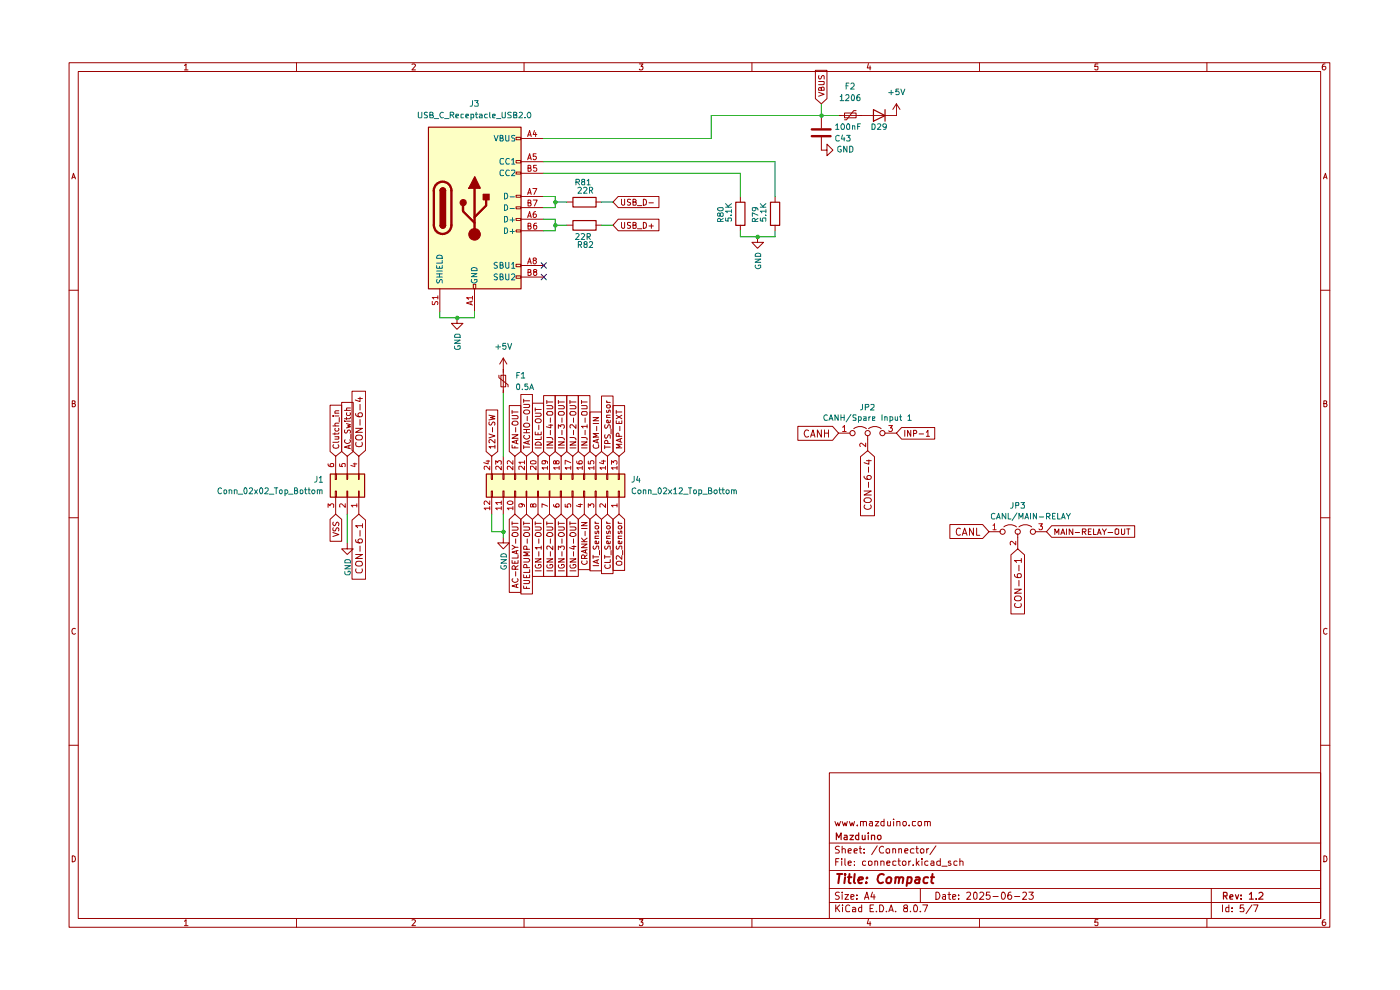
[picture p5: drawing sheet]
<svg xmlns="http://www.w3.org/2000/svg" width="297mm" height="210mm" viewBox="0 0 297 210" stroke-linecap="round" stroke-linejoin="round" font-family="sans-serif">
<g fill="none" stroke="#9b0000" stroke-width=".21">
<path d="M14.7 13.3h267.4v183.4h-267.4zM16.6 15.2h263.6v179.6h-263.6zM39.1 13.9l.4-.3v1.2M39.1 14.8h.8M62.9 13.3v1.9M87.4 13.6h.5l.2 .2-.7 1h.7M111.2 13.3v1.9M135.6 13.6h.8l-.4 .5h.3l.1 .1-.1 .5-.5 .1-.2-.1M159.5 13.3v1.9M184.2 13.5l-.2 .9h.7M184.6 14v.8M207.8 13.3v1.9"/>
<path d="M232.9 13.6h-.6l-.1 .6 .6-.1 .1 .6-.1 .1h-.4l-.2-.1M256 13.3v1.9M281.1 13.6h-.4l-.2 1 .3 .2h.2l.3-.2v-.4l-.2-.1h-.5l-.1 .1M15.2 37.9l.4-1.1 .4 1.1M15.3 37.6h.6M280.8 37.9l.4-1.1 .3 1.1M280.8 37.6h.6M14.7 61.6h1.9M280.2 61.6h1.9M15.3 85.6h.5l.1-.2v-.3l-.6-.1v1.3l.6-.1 .1-.3-.2-.3M280.8 85.6h.5l.1-.2v-.3l-.6-.1v1.3l.6-.1 .1-.3-.2-.3M14.7 109.8h1.9"/>
<path d="M280.2 109.8h1.9M16 133.4l-.2-.1a.65 .65 0 0 0-.6 .6 .65 .65 0 0 0 .6 .6l.2-.1M281.5 133.4l-.2-.1a.65 .65 0 0 0-.6 .6 .65 .65 0 0 0 .6 .6l.2-.1M14.7 158.1h1.9M280.2 158.1h1.9M175.9 163.9h104.3v30.9h-104.3zM175.9 178.8h104.3M177.1 174.3l.4 .9 .2-.7 .3 .7 .3-.9M178.1 179.6l-.5-.1-.3 .2v.4l.5 .2 .3 .4-.2 .2h-.7M178.7 174.3l.3 .9 .2-.7 .3 .7 .3-.9M178.7 179.5v1.4M180.2 174.3l.3 .9 .3-.7 .2 .7 .3-.9"/>
<path d="M181.9 175v.2M182.5 179.5v1.3v.1h.3M182.5 174.3h.6v.9M182.5 174.3v.9M183.1 174.4l.1-.1h.5l.1 .9M184.5 174.3h.5l.1 .9M185.1 174.6h-.5l-.2 .2 .2 .4 .5-.1M185.7 174.3h.7l-.7 .9h.7M186.1 179.4l-1.2 1.9M187.5 179.7l-.1-.1a.73 .73 0 0 0-.9 .4 .73 .73 0 0 0 .4 .9h.6M187.5 174.3h-.5l-.1 .6a.45 .45 0 0 0 .6 .2M187.5 173.7v1.5"/>
<path d="M188.3 174.3v.8l.4 .1 .2-.2M188.9 174.3v.9M189.6 173.7v.1M189.6 174.3v.9M190.3 174.3h.5l.1 .9M190.3 174.3v.9M191.6 174.3h.6l.1 .6-.3 .3h-.2l-.3-.3zM192.9 175v.2M194.2 174.3h-.6v.7l.2 .2 .4-.1M194.5 179.5v1.3l.1 .1h.2M194.8 174.3h.6v.8l-.4 .1-.3-.3zM196.2 174.3h.5l.1 .9"/>
<path d="M196.2 174.3v.9M196.8 174.4l.1-.1h.4l.1 .9M198.5 179.4l-1.2 1.9M15.3 181.5a.64 .64 0 0 1 .7 .7 .64 .64 0 0 1-.7 .6zM39.1 195.4l.4-.3v1.3M39.1 196.4h.8M62.9 194.8v1.9M87.4 195.2l.5-.1 .2 .2-.7 1.1h.7M111.2 194.8v1.9M135.6 195.1h.8l-.4 .5h.3l.1 .2-.1 .5-.5 .1-.2-.2M159.5 194.8v1.9M175.9 191.4h104.3"/>
<path d="M175.9 188.5h104.3M175.9 184.7h104.3M177.3 192v1.4M177.3 182.8h.5M177.6 192.6l.5 .8M178 182.1h-.7v1.5M178.1 189.3l-.5-.1-.3 .2v.4l.5 .2 .3 .4-.3 .4-.6-.1M178.1 192l-.8 .8M178.6 182.1v.2M178.6 182.6v1M178.7 189.2v.2M178.7 180.2l.2-.2 .4 .2v.7"/>
<path d="M178.7 189.8v1M178.7 192v.1M178.7 192.5v.9M179.2 189.8h.8l-.8 1h.8M179.2 182.1v1.3l.2 .2M179.9 183.1l.7-.1-.2-.4-.5 .2v.6l.3 .2 .3-.1M179.9 180.5l.7-.1-.2-.4-.5 .2v.6l.1 .1h.5M180.3 192.1l-.5-.1-.4 .3 .1 .9 .2 .2 .6-.1M180.5 190.3l.7-.2-.1-.3h-.6v.9h.6M180.9 192.5h.4l.2 .2v.7h-.6v-.4l.6-.2M181.2 180.5l.7-.1-.1-.3-.4-.1-.2 .2 .1 .7h.5M181.3 183.5v.1"/>
<path d="M181.3 182.7v.1M181.8 190.6v.2M181.8 189.8v.2M182.3 180h.5M182.8 192v1.4h-.5l-.2-.7 .3-.2h.4M183.3 180.9h.1M183.3 180.1v.1M183.4 190.8l.5-1.6 .4 1.6M183.5 190.3h.7M183.6 182.7l-.4-.1-.2 .3 .1 .6h.5M184.2 195l-.2 .9h.7M184.2 182.7h.7v.8h-.7z"/>
<path d="M184.6 195.5v.9M184.6 192.7h.5M185.1 189.2l-.4 1.1h1M185.3 192h-.7v1.4h.7M185.4 189.8v1M185.6 182.7l.4-.1 .2 .2v.8M185.6 182.6v1M185.9 193.3v.1M186.6 192a.81 .81 0 0 1 .9 .4 .81 .81 0 0 1-.3 1h-.6zM186.9 182.7l.4-.1 .2 .2v.8M186.9 182.6v1M188 180.3a.45 .45 0 0 1 .7-.1l-.1 .7h-.5z"/>
<path d="M188 193.3v.1M188.1 183.1l.7-.1-.2-.4h-.3l-.2 .2v.6l.2 .2 .4-.1M188.6 193.4l.5-1.4 .4 1.4M188.7 193.1h.7M189.4 180.2l.2-.2 .4 .2v.7M189.4 180v.9M190 193.3v.1M190.1 182.7h-.7v.8h.7M190.5 182.6h.5M190.7 182.1v1.3l.3 .2M190.7 180.2l.2-.2 .4 .1v.8M190.7 180v.9"/>
<path d="M191.5 182.7h.6v.8h-.6zM191.9 180.5l.7-.1-.1-.4h-.4l-.2 .2v.6l.1 .1h.5M192 192.6l-.2-.1v-.4l.2-.1h.5v.5l-.7 .2-.1 .2 .2 .5h.6v-.5l-.2-.3M192.8 182.6v1M193.1 193.3v.1M193.2 182.6l-.4 .3M193.7 183.5v.1M193.9 180.1a.52 .52 0 0 0-.8 .2l.2 .6h.6M194 192h.1a.87 .87 0 0 1 .3 1.4l-.5-.1-.1-.8zM194.3 180h.5M194.4 182.1v1.5M194.6 183.1l.4 .5"/>
<path d="M195 182.6l-.6 .5M195.2 193.3v.1M195.2 180.3l.3-.3h.3l.2 .3-.1 .6h-.5zM195.2 188.5v2.9M195.6 182.1v.2M195.6 182.6v1M195.8 192h1l-.6 1.4M196.6 180v.9M196.9 182.7l-.4-.1-.3 .3 .1 .6h.6M197 180l-.4 .3M197.5 182.7l.5-.1 .1 .2v.8M198.1 183l-.6 .1-.1 .1 .2 .4 .5-.1"/>
<path d="M198.5 189.2a.77 .77 0 0 1 .9 .8 .77 .77 0 0 1-.9 .8zM199.5 182.7l-.4-.1-.4 .3 .1 .6h.7M199.5 182.1v1.5M199.8 183.7h1.1M200 189.8h.6v1M200.6 190.1l-.7 .2 .3 .5 .4-.1M201.1 189.8h.6M201.3 189.2v1.5l.4 .1M201.7 182.7l-.4-.1-.1 .3 .1 .2h.3l.2 .3-.2 .2-.4-.1M202.1 190.3l.7-.2-.1-.3h-.6v.9h.6M203 182.7l-.4-.1-.2 .3v.6h.6M203.4 190.6v.2"/>
<path d="M203.4 189.8v.2M203.6 182.7l.5-.1 .2 .2v.8M203.6 182.1v1.5M205.1 189.4l.6-.2 .2 .4-.1 .3-.7 .9h.8M206.6 189.4l.3-.2 .4 .4v.8l-.4 .4a.99 .99 0 0 1-.3-1.4zM207.8 194.8v1.9M207.9 189.4l.1-.2h.4l.3 .5-.9 1.1h.9M210 189.2h-.7l-.1 .8 .6-.2 .3 .3-.1 .5-.2 .2-.6-.2M210.7 190.2h1.1M212.5 189.4l.3-.2a.82 .82 0 0 1 .5 .8 .82 .82 0 0 1-.5 .8l-.3-.2-.1-.4zM214.5 189.2l-.5 .1a1.12 1.12 0 0 0 0 1.5h.4l.2-.2v-.5l-.2-.3h-.4l-.2 .3M215.2 190.2h1.1"/>
<path d="M217 189.4l.2-.2h.3l.3 .5-.9 1.1h.9M218.3 189.2h.9l-.5 .6 .5 .3-.1 .5-.2 .2h-.5l-.1-.2M232.9 195.1h-.6l-.1 .6 .6-.1 .1 .6-.1 .2h-.4l-.2-.2M256 194.8v1.9M257 188.5v6.3M259.3 192v1.4M260.7 192v1.4h-.6v-.9h.6M261.4 193.3v.1M261.4 192.5v.2M263.8 192h-.7v.7l.2-.2 .5 .1v.8l-.7-.1M265.6 192l-1.3 1.8M265.9 192h1l-.6 1.4"/>
<path d="M280.8 181.5a.64 .64 0 0 1 .7 .7 .64 .64 0 0 1-.7 .6zM281.1 195.1l-.4 .1-.2 .9 .3 .3h.2l.3-.3v-.3l-.2-.2h-.5l-.1 .2"/>
</g>
<g fill="none" stroke="#9b0000" stroke-width=".25">
<path d="M177.4 178.1v-1.4l.5 1 .5-1v1.4M179.1 177.2h.5l.1 .9M179.7 177.5l-.6 .1-.1 .2 .2 .3 .5-.1M180.3 177.2h.8l-.8 .9h.8M182.2 177.2h-.5l-.2 .7a.45 .45 0 0 0 .7 .1M182.2 176.7v1.4M182.9 177.2v.8l.4 .1 .2-.2M183.5 177.2v.9M184.2 176.7v.1M184.2 177.2v.9M184.9 177.3l.6-.1 .1 .9M184.9 177.2v.9"/>
<path d="M186.2 177.3l.5-.1 .2 .2v.5l-.2 .2h-.3l-.3-.2zM259.6 190h.6l.1-.5-.2-.2h-.5v1.4M259.9 190l.4 .7M260.9 190.3l.7-.2-.2-.3-.4 .1-.1 .7 .1 .1h.5M262.1 189.8l.3 .9 .4-.9M263.3 190.6v.1M263.3 189.9v.1M265.1 189.7l.4-.4v1.4M265.1 190.7h.8M266.5 190.6v.1M267.1 189.5l.6-.2 .2 .4-.1 .3-.8 .7h.9"/>
</g>
<g fill="none" stroke="#9b0000" stroke-width=".42">
<path d="M177.6 185.4h1.1M178.1 185.4l-.3 1.9M179.3 185.4v.2M179.3 186.1l-.2 1.2M179.9 186.1h.7M180.2 185.4l-.2 1.6 .1 .3h.4M181.3 185.4l-.2 1.6 .3 .3M182.1 186.7l.9-.2v-.3a.6 .6 0 0 0-.8 .1v1h.6M183.8 187.2v.1M183.9 186.2h.1l-.1 .1v-.1v.1M187.5 185.6l-.1-.1a.98 .98 0 0 0-1.1 .3 .98 .98 0 0 0 0 1.2 .63 .63 0 0 0 1 .2M188.1 186.4l.4-.3 .5 .1v.7l-.1 .4h-.6l-.2-.1z"/>
<path d="M190 186.2l.3-.1 .4 .1-.1 1.1M190 186.1l-.1 1.2M190.8 186.3a.47 .47 0 0 1 .4-.2 .47 .47 0 0 1 .4 .2l-.1 1M192.6 186.2l.6-.1 .2 .3-.2 .9h-.8M192.6 186.1l-.3 1.8M194.3 186.2h.7l-.1 1.1M195.1 186.5l-.7 .1-.3 .2 .1 .5h.2h.6M196.9 186.2h-.8l-.2 .7 .3 .4h.5M197.5 186.1h.7M197.8 185.4l-.2 1.6 .1 .3h.3"/>
</g>
<g fill="#fdffc4">
<path d="M90.9 26.9h19.6v34.3h-19.6z"/>
<path d="M70 100.5h7.3v4.9h-7.3z"/>
<path d="M103.1 100.5h29.4v4.9h-29.4z"/>
</g>
<g fill="none" stroke="#9b0000" stroke-width=".21">
<path d="M173 14.9h2.4v6l-1.2 1.1-1.2-1.1zM173.7 19.6l1.1 .4-1.1 .4M173.7 17.3l1.1 .1v.5l-.1 .1h-1M173.7 16v.7l.3 .1 .2-.3v-.2l.5-.3 .1 .2v.6M174.2 18.8l.2-.3 .4 .1v.5h-1.1v-.5h.5v.5M109.5 36.5h1v.4h-1zM109.5 34h1v.6h-1zM109.5 29.1h1v.5h-1zM109.5 58.5h1v.5h-1zM109.5 56.1h1v.5h-1zM109.5 48.8h1v.4h-1zM109.5 46.3h1v.4h-1z"/>
<path d="M109.5 43.9h1v.4h-1zM109.5 41.4h1v.4h-1zM100.4 60.3h.5v.9h-.5z"/>
</g>
<path d="M90.9 27h19.6v34.3h-19.6zM93.3 47.8a.59 .59 0 0 0 .6 .6 .59 .59 0 0 0 .6-.6" fill="none" stroke="#9b0000" stroke-width=".25"/>
<path d="M92 47.8a1.86 1.86 0 0 0 1.9 1.8 1.86 1.86 0 0 0 1.9-1.8" fill="none" stroke="#9b0000" stroke-width=".51"/>
<path d="M93.3 47.8h1.2a.59 .59 0 0 1-.6 .6 .59 .59 0 0 1-.6-.6z" fill="#9b0000"/>
<path d="M93.3 40.4h1.2v7.4h-1.2z" fill="none" stroke="#9b0000" stroke-width=".25"/>
<path d="M93.3 40.4h1.2v7.4h-1.2z" fill="#9b0000"/>
<path d="M93.3 40.4a.59 .59 0 0 1 .6-.6 .59 .59 0 0 1 .6 .6" fill="none" stroke="#9b0000" stroke-width=".25"/>
<path d="M93.5 40a.59 .59 0 0 1 .7-.1 .59 .59 0 0 1 .3 .5h-1.2z" fill="#9b0000"/>
<path d="M92 40.4a1.86 1.86 0 0 1 1.9-1.9 1.86 1.86 0 0 1 1.9 1.9" fill="none" stroke="#9b0000" stroke-width=".51"/>
<circle cx="98.3" cy="43" r=".64" fill="none" stroke="#9b0000" stroke-width=".25"/>
<circle cx="98.3" cy="43" r=".64" fill="#9b0000"/>
<circle cx="100.7" cy="49.7" r="1.23" fill="none" stroke="#9b0000" stroke-width=".21"/>
<circle cx="100.7" cy="49.7" r="1.23" fill="#9b0000"/>
<path d="M100.7 39.9v9.8M92 40.4v7.4M95.8 40.4v7.4M98.2 43.6v1.2l2.5 2.5M103.1 42.3v1.3l-2.4 2.5" fill="none" stroke="#9b0000" stroke-width=".51"/>
<path d="M100.7 37.5l1.2 2.4h-2.5z" fill="none" stroke="#9b0000" stroke-width=".25"/>
<path d="M100.7 37.5l1.2 2.4h-2.5z" fill="#9b0000"/>
<path d="M102.5 41.2h1.3v1.2h-1.3z" fill="none" stroke="#9b0000" stroke-width=".25"/>
<path d="M102.5 41.2h1.3v1.2h-1.3z" fill="#9b0000"/>
<g fill="none" stroke="#9b0000" stroke-width=".21">
<path d="M110.5 29.4h4.8M110.5 34.3h4.8M110.5 36.8h4.8M174.2 29.1v2.7h1.2v-1.2l1.3 1.2-1.3 1.2v-1.2M174.2 24.5v2.7M177.9 24.5h12.3M179.2 24h2.4v1h-2.4zM181.6 23.5h-.5l-1.5 1.9h-.4M190.2 24.5h.1M190.2 22l-.8 1.2M190.2 22v2.5M190.2 22l.7 1.2"/>
<path d="M110.5 46.5h4.8M110.5 41.7h4.8M110.5 56.3h4.8M110.5 49h4.8M110.5 44h4.8M110.5 58.8h4.8M120.2 47.8h1.3M120.2 42.9h1.3M126.4 47.8h1.2M126.4 42.9h1.2M131.2 46.5h8.6v2.5h-8.6l-1.1-1.2zM131.2 41.7h8.6v2.3h-8.6l-1.1-1.1z"/>
<path d="M131.8 47.2v1l.3 .2 .4-.1v-1.1M131.8 42.3v1l.3 .2 .4-.1v-1.1M133.8 47.3h-.7v.4l.6 .1 .1 .2-.1 .4h-.6M133.8 42.3h-.5l-.2 .1v.4l.6 .1 .1 .3-.3 .3-.4-.1M134.3 47.8l.6-.1v-.4l-.6-.1v1.2h.5l.2-.1v-.5h-.3M134.3 42.9l.6-.1 .1-.3-.3-.2h-.4v1.2h.5l.2-.1v-.5h-.3M135.2 48.5h.9M135.2 43.6h.9M136.5 47.2a.64 .64 0 0 1 .7 .6 .64 .64 0 0 1-.7 .6zM136.5 42.3a.64 .64 0 0 1 .7 .6 .64 .64 0 0 1-.7 .6zM137.7 47.9h.9M137.7 43h.9"/>
<path d="M138.2 47.5v.9M157.1 41.7v1.2M157.1 47.8v1.2M160.7 50.2v1.2h1.3l-1.3 1.3-1.2-1.3h1.2M164.4 41.7v1.2M164.4 47.8v1.2M93.3 61.2v4.9M96.9 67.4v1.2h1.3l-1.3 1.3-1.1-1.3h1.1M100.7 61.2v4.9M105.8 79.6v.5l2 1.5v.5M106.3 79.6h1v2.5h-1zM106.8 78.4h.1"/>
<path d="M106.8 76l-.8 1.2M106.8 76v7.3M106.8 76l.7 1.2M70 85.9h2.5v9.9l-1.3 1-1.2-1zM70.6 88.2h.2M70.6 90.4h1.3M70.8 94.3l-.2 .3a.65 .65 0 0 0 .7 .5 .65 .65 0 0 0 .6-.5l-.2-.3M71 92.6h.9M71 91.8v.4M71 88.2h.9M71 87.6h.9M71.1 90.9l-.1 .3 .3 .3h.3l.3-.3-.1-.3"/>
<path d="M71.2 96.8v3.7M71.7 92.6l.2 .2-.1 .3h-.8M71.9 93.7l-.2 .1h-1.1M71.9 91.8l-.1 .2h-1.2M71.9 89.8h-.7l-.2 .1 .1 .5M71.9 87.1h-.7l-.2 .2 .1 .3M72 88.6v.9M72.5 85.4h2.4v10.4l-1.2 1-1.2-1zM73.1 89.3h.1M73.1 87.1h1.2M73.2 91.2v.6h.4l.1-.5 .4-.1 .2 .3v.4M73.2 93.3l-.1 .2a.64 .64 0 0 0 .6 .6 .64 .64 0 0 0 .6-.6l-.1-.2"/>
<path d="M73.5 89.8l.8 .3-.6 .3 .6 .1-.8 .3M73.5 89.3h.8M73.5 88.5v.5M73.6 87.6l-.1 .3 .2 .3 .6-.1v-.5M73.7 96.8v3.7M74 94.5v.6M74.3 94.4l-1.2 .4 1.2 .4M74.3 88.5l-.1 .3h-1.1M74.3 86.5h-.7v.6M74.4 92.1v1M74.7 83h2.9v12.5l-1.5 1.3-1.4-1.3zM75.4 90.9h1.5l-1.5 .8h1.5"/>
<path d="M75.4 87.7a.57 .57 0 0 0 .6 .7l.8-.1v-.7a.6 .6 0 0 0-.8 .2v.4l.3 .2M75.5 93.8a.67 .67 0 0 0 .2 .9 .67 .67 0 0 0 .8 0h.2l.2-.5-.1-.4M75.6 92.4a1.01 1.01 0 0 1 1.3 .2 .57 .57 0 0 1-.5 .7h-.4a.57 .57 0 0 1-.6-.7zM76 84.5h.9M76.1 96.8v3.7M76.4 84.3v.9l-1-.4M76.4 85.8v1.2M76.4 89v1.2M103.1 87h2.5v8.8l-1.3 1-1.2-1zM103.7 92l1.3 .5-1.3 .4M103.7 88.1l1.3 .2-.9 .3 .9 .2-1.3 .3M103.8 89.5v.6h.4l.3-.5 .2-.1 .3 .3-.1 .4"/>
<path d="M104.3 96.8v3.7M104.5 90.7v.9M105 94.8h-1.3l.4 .3M105 93.2v.8l-.9-.8-.4 .3 .2 .4M105 94.4v.7M106.8 96.8v3.7M108 86h2.5v9.8l-1.3 1-1.2-1zM108.6 94.4v.6h1.3M108.6 92.2h1.3l-1.3 .8h1.3M108.6 88.2h1l.3 .2-.2 .4h-1.1M108.6 87.1v.6M108.6 87.4h1.3"/>
<path d="M108.8 89.4a.79 .79 0 0 1 1.1 .3v.2a.86 .86 0 0 1-1.3 0zM109.2 94.7v.3M109.2 96.8v3.7M109.4 90.7v.9M109.6 93.5v.6M109.9 93.3l-1.3 .4 1.3 .5M110.5 83.7h2.5v12.1l-1.3 1-1.2-1zM111.1 85.8h1.1l.2 .1v.3l-.3 .3h-1M111.1 84.7v.7M111.1 94.5v.7M111.1 94.8h1.3M111.1 91.8h1.3"/>
<path d="M111.1 91.1h1.3M111.1 85h1.3M111.2 89.9l.7-.1a.46 .46 0 0 1 .5 .6 .86 .86 0 0 1-1.3 0zM111.2 87.1l.7-.1 .4 .1 .1 .4-.2 .2-.7 .1-.3-.2zM111.3 92.4l-.2 .2a.64 .64 0 0 0 .6 .5 .64 .64 0 0 0 .7-.5l-.2-.2M111.7 91.1v.7M111.7 96.8v3.7M111.8 88.3v1M112 93.6v.6M112.4 93.5l-1.3 .4 1.3 .3M113 85.5h2.3v10.3l-1.2 1-1.1-1zM113.5 91.6v.6h1.3v-.6"/>
<path d="M113.5 87.6h1.1l.2 .3-.2 .4h-1.1M113.5 95h1.3M113.5 86.5v.7M113.5 86.9h1.3M113.6 94a.66 .66 0 0 1 .8-.2 .66 .66 0 0 1 .4 .6h-1.3zM113.6 89l.8-.2 .3 .2 .1 .3-.2 .3-.6 .1-.4-.2zM114.1 91.8v.4M114.1 96.8v3.7M114.3 90.2v.9M114.8 92.6v.6h-1.3M115.3 83.9h2.5v11.9l-1.2 1-1.3-1zM116 93.7h1.3l-1.3 .7h1.3"/>
<path d="M116 92.8l1.1 .1 .2 .4M116 86h1l.3 .3-.2 .4h-1.1M116 95h1.3M116 85.3h1.3M116 84.9v.7M116.2 87.3h.9l.2 .5-.2 .3h-.9l-.2-.3zM116.4 90.2h.9M116.6 96.8v3.7M116.8 88.7v.9M116.8 91.3v.9M116.8 90v.8l-.9-.3M117.8 83.9h2.4v11.9l-1.2 1-1.2-1z"/>
<path d="M118.5 93.7h1.2l-1.2 .7h1.2M118.5 92.8h.8l.3 .2 .1 .3M118.5 90.9v-.8l.5 .4v-.4h.6l.1 .3v.3l-.1 .2M118.5 86h1l.2 .3-.1 .4h-1.1M118.5 95h1.2M118.5 85.3h1.2M118.5 84.9v.7M118.6 87.3h.9l.2 .3v.2l-.2 .3h-.9l-.1-.3zM119 96.8v3.7M119.2 88.7v.9M119.2 91.3v.9M120.2 83.9h2.5v11.9l-1.2 1-1.3-1z"/>
<path d="M120.9 93.7h1.3l-1.3 .7h1.3M120.9 92.8h.9l.3 .2 .1 .3M120.9 86h1l.3 .3-.2 .4h-1.1M120.9 95h1.3M120.9 84.9v.7M120.9 85.3h1.3M121.1 87.3h.8l.3 .3v.2l-.3 .3h-.8l-.2-.3zM121.5 96.8v3.7M121.7 88.7v.9M121.7 91.3v.9M122.2 90.1v.8l-.8-.8h-.4v.7M122.7 83.9h2.4v11.9l-1.1 1-1.3-1z"/>
<path d="M123.4 93.7h1.1l-1.1 .7h1.1M123.4 92.8h.8l.3 .2v.3M123.4 86h1l.1 .2v.5h-1.1M123.4 95h1.1M123.4 85.3h1.1M123.4 84.9v.7M123.5 87.3h.9l.1 .2v.4l-.1 .2h-.9l-.1-.3zM124 96.8v3.7M124.1 88.7v.9M124.1 91.3v.9M124.5 90.4h-1.1l.3 .4M124.5 90.1v.7"/>
<path d="M125.1 87.4h2.5v8.4l-1.2 1-1.3-1zM125.8 88.6h1.2l-1.2 .7h1.2M125.8 89.8h1.2M125.9 94.3l-.1 .3a.67 .67 0 0 0 .5 .5 .67 .67 0 0 0 .7-.3l-.1-.5M126.4 96.8v3.7M126.6 90.4v1M126.7 93.3v.6M127 93.1l-1.2 .5 1.2 .4M127 92h-1.2l.9 .4-.9 .3h1.2M127.6 84h2.5v11.8l-1.2 1-1.3-1zM128.3 94.5v.7M128.3 94.8h1.2"/>
<path d="M128.4 92.2v.7l.2 .1 .4-.6 .3-.2 .2 .2v.6M128.4 90.1v.7l.2 .1 .4-.6 .3-.2 .2 .2v.6M128.7 87.1v.4h.3l.1-.4 .2-.1 .2 .1v.4M128.7 85.9h.8v.5l-.2 .1h-.5zM128.7 85v.3l.3 .1M128.7 88.6h.8M128.7 85.4h.8M128.9 96.8v3.7M129 94.1l-.1-.6h-.5l-.1 .6h1.2M129.5 89.2v.4l-.2 .1-.6-.1v-.4l.3-.1 .1 .6M129.5 88.1h-.8l.1 .5M129.6 91v1"/>
<path d="M130.1 86h2.4v9.8l-1.2 1-1.2-1zM130.7 89.3v.5h1.2v-.5M130.7 88.1l1.2 .7M130.7 87.1v.6M130.7 87.4h1.2M131.3 92.6v-.6l-.1-.1-.4 .1-.1 .6h1.2M131.3 89.4v.4M131.3 96.8v3.7M131.5 90.4v1M131.6 93.1v.6M131.9 94.2h-1.2l.9 .5-.9 .3h1.2M131.9 93l-1.2 .4 1.2 .4"/>
<path d="M131.9 88.1l-1.2 .7M169.3 90.4h7.3l1.3 1.5-1.3 1.5h-7.3zM171.5 91.4v-.1a.73 .73 0 0 0-1 .6 .73 .73 0 0 0 .7 .8l.3-.1M172 92.7l.5-1.5 .4 1.5M172 92.3h.8M174.2 91.2v1.5l-.8-1.5v1.5M174.9 91.2v1.5M174.9 91.9h.9M175.8 91.2v1.5M177.9 91.9h2.4M181.1 90.9a2.17 2.17 0 0 1 2.7 0M182.5 96.9l1.6-1.3 1.4 1.3v12.5h-3z"/>
<path d="M183.8 97.7h1M184.1 92.4v3.2M184.2 99.1v1.1M184.3 90.9a2.17 2.17 0 0 1 2.6 0M184.3 97.5v1l-1-.4M187.7 91.9h2.5M191.3 90.7h7v2.4h-7l-1.1-1.2zM191.9 91.3v1.3M193.2 91.3v1.3l-.7-1.3v1.3M193.8 92l.6-.1v-.5l-.6-.1v1.3M195 92h.9M196.5 91.7l.4-.4v1.3"/>
<path d="M196.5 92.6h.7M70 110.2l1.2-1.1 1.3 1.1v4.6h-2.5zM70.6 113l1.3 .4-1.3 .4M70.7 111.9l-.1 .6 .2 .1h.3l.4-.7 .4 .3-.1 .4M70.7 110.8l-.1 .5 .3 .2 .2-.1 .4-.6 .4 .2-.1 .5M71.1 104.2h.3v1.2h-.3zM71.1 100.5h.3v1.2h-.3zM71.2 105.4v3.7M73.6 104.2h.1v1.2h-.1zM73.6 100.5h.1v1.2h-.1zM73.7 115.2v1.2h1.2l-1.2 1.2-1.2-1.2h1.2M73.7 105.4v3.7"/>
<path d="M74.7 110.3l1.4-1.2 1.5 1.2v12.6h-2.9zM75.4 117.6h1.5l-1.5 .9h1.5M75.4 114.5l.1 .4a1.01 1.01 0 0 0 1.3 .1v-.6a.6 .6 0 0 0-.8 .2v.3l.3 .3M75.6 119.1a.91 .91 0 0 1 1.3 .4l-.2 .5h-1.1l-.2-.3zM76 104.2h.2v1.2h-.2zM76 100.5h.2v1.2h-.2zM76.1 105.4v3.7M76.4 112.5v1.2M76.4 115.8v1.1M76.9 111.5h-1.5l.5 .4M76.9 111.1v.8M104.2 104.2h.3v1.2h-.3z"/>
<path d="M104.2 100.5h.3v1.2h-.3zM104.3 105.4v3.7M106.7 104.2h.2v1.2h-.2zM106.7 100.5h.2v1.2h-.2zM106.8 114v1.2h1.2l-1.2 1.2-1.2-1.2h1.2M106.8 105.4v3.7M108 110.2l1.2-1.1 1.3 1.1v15.5h-2.5zM108.6 118.9v.6h1.3v-.6M108.6 115.7l.7 .4-.7 .4M108.6 111.8h1l.3 .2-.2 .5h-1.1M108.6 110.7v.6M108.6 111h1.3"/>
<path d="M108.8 113a.79 .79 0 0 1 1.1 .3v.3a.86 .86 0 0 1-1.3 0zM109.1 104.2h.3v1.2h-.3zM109.1 100.5h.3v1.2h-.3zM109.2 105.4v3.7M109.2 119.1v.4M109.3 116.1h.6M109.4 114.3v.9M109.6 116.9v.5M109.9 117.8v.6h-1.3M109.9 116.8l-1.3 .3 1.3 .4M109.9 120l-.6 .4M110.5 110.2l1.2-1.1 1.3 1.1v15.8h-2.5z"/>
<path d="M111.1 118.5h1l.3 .2v.3l-.3 .2h-1M111.1 111.8h1l.3 .2-.2 .5h-1.1M111.1 111h1.3M111.1 110.7v.6M111.3 113a.79 .79 0 0 1 1.1 .3v.3a.86 .86 0 0 1-1.3 0zM111.6 104.2h.2v1.2h-.2zM111.6 100.5h.2v1.2h-.2zM111.7 105.4v3.7M111.8 116.5v-.5l-.2-.2h-.3l-.2 .2v.5h1.3M111.8 114.3v.9M112.4 117.1h-1.3l.9 .4-.9 .4h1.3M113 110.2l1.1-1.1 1.2 1.1v12.1h-2.3z"/>
<path d="M113.5 118.5h1.3l-1.3 .7h1.3M113.5 111.8h1.1l.2 .2-.2 .5h-1.1M113.5 111h1.3M113.5 110.7v.6M113.6 119.8l-.1 .4 .4 .3h.6l.3-.3-.2-.5h-.4v.3M113.7 113a.79 .79 0 0 1 1.1 .3v.3a.86 .86 0 0 1-1.3 0zM114.1 104.2h.1v1.2h-.1zM114.1 100.5h.1v1.2h-.1zM114.1 105.4v3.7M114.3 114.3v.9M114.3 117v1M114.8 116.2h-1.3l.4 .1v.2"/>
<path d="M114.8 115.8v.7M115.3 110.2l1.3-1.1 1.2 1.1v12.1h-2.5zM116 118.5h1.3l-1.3 .7h1.3M116 111.8h1l.3 .2-.2 .5h-1.1M116 111h1.3M116 110.7v.6M116.1 119.8l-.1 .4 .3 .3h.6l.4-.3-.2-.5h-.4v.3M116.2 113a.79 .79 0 0 1 1.1 .3v.3a.86 .86 0 0 1-1.3 0zM116.5 104.2h.2v1.2h-.2zM116.5 100.5h.2v1.2h-.2zM116.6 105.4v3.7M116.8 114.3v.9"/>
<path d="M116.8 117v1M117.3 115.8v.8l-.8-.8h-.4v.7M117.8 110.2l1.2-1.1 1.2 1.1v12.1h-2.4zM118.5 118.5h1.2l-1.2 .7h1.2M118.5 116.6v-.8l.5 .4v-.4h.6l.1 .2-.1 .6M118.5 111.8h1l.2 .2-.1 .5h-1.1M118.5 111h1.2M118.5 110.7v.6M118.5 119.8v.4l.1 .2h.9a.37 .37 0 0 0 .2-.3 .37 .37 0 0 0-.1-.4h-.5v.3M118.6 113a.79 .79 0 0 1 1.1 .3v.3a.86 .86 0 0 1-1.2 0zM118.9 104.2h.2v1.2h-.2zM118.9 100.5h.2v1.2h-.2z"/>
<path d="M119 105.4v3.7M119.2 114.3v.9M119.2 117v1M120.2 110.2l1.3-1.1 1.2 1.1v12.1h-2.5zM120.9 118.5h1.3l-1.3 .7h1.3M120.9 111.8h1l.3 .2-.2 .5h-1.1M120.9 111h1.3M120.9 110.7v.6M121 119.8a.45 .45 0 0 0 .2 .7l.7-.1a.37 .37 0 0 0 .3-.3 .37 .37 0 0 0-.2-.4h-.4v.3M121.1 113a.79 .79 0 0 1 1.1 .3v.3a.86 .86 0 0 1-1.3 0zM121.3 104.2h.3v1.2h-.3zM121.3 100.5h.3v1.2h-.3z"/>
<path d="M121.3 115.9h.9M121.5 105.4v3.7M121.7 114.3v.9M121.7 117v1M121.8 115.8v.7l-1-.3M122.7 110.2l1.3-1.1 1.1 1.1v10.6h-2.4zM123.4 115.4h1.1l-1.1 .8h1.1M123.4 110.8h1.1l-1.1 .7h1.1M123.4 114.9h1.1M123.4 114.1l.6 .8M123.4 112.1h1.1M123.4 119a.61 .61 0 0 0 .4 .7 .61 .61 0 0 0 .7-.2v-.5"/>
<path d="M123.8 104.2h.2v1.2h-.2zM123.8 100.5h.2v1.2h-.2zM124 105.4v3.7M124 118.5v-.5l-.2-.3-.4 .1v.7h1.1M124.1 112.7v.9M124.2 116.7v.6M124.5 116.6l-1.1 .3 1.1 .5M124.5 117.7l-.5 .4M124.5 114.1l-.6 .6M125.1 110.2l1.3-1.1 1.2 1.1v10.9h-2.5zM125.8 120h1.2M125.8 117.8v.7"/>
<path d="M125.8 118.1h1.2M125.9 115.8l-.1 .5 .3 .2 .3-.2 .2-.5h.3l.1 .7M126.2 104.2h.3v1.2h-.3zM126.2 100.5h.3v1.2h-.3zM126.2 112.7v.4l.2 .1 .3-.2v-.3h.3v.5M126.2 111.7l.6-.2 .2 .2v.3l-.2 .2h-.3l-.3-.2zM126.2 110.7v.2l.3 .1M126.2 111h.8M126.2 114.2h.8M126.4 105.4v3.7M126.7 118.8v.6M127 118.7l-1.2 .4 1.2 .5"/>
<path d="M127 114.8v.4l-.2 .1-.6-.1v-.4l.3-.1 .2 .6M127 113.7h-.8l.1 .5M127.2 116.8v.9M127.6 110.2l1.3-1.1 1.2 1.1v11.5h-2.5zM128.3 117.8v.7M128.3 118.1h1.2M128.4 119.8l-.1 .3a.67 .67 0 0 0 .5 .5 .67 .67 0 0 0 .7-.3l-.1-.5M128.4 115.8l-.1 .5 .2 .2 .4-.2 .1-.5h.4l.1 .7M128.7 104.2h.3v1.2h-.3zM128.7 100.5h.3v1.2h-.3zM128.7 112.7v.4l.2 .1 .2-.2v-.3h.4v.5M128.7 111.7l.6-.2 .2 .2v.3l-.2 .2h-.3l-.3-.2z"/>
<path d="M128.7 110.7v.2l.3 .1M128.7 111h.8M128.7 114.2h.8M128.9 105.4v3.7M129.5 118.7v.6h-1.2M129.5 114.8v.4l-.2 .1-.6-.1v-.4l.3-.1 .1 .6M129.5 113.7h-.8l.1 .5M129.6 116.8v.9M130.1 110.2l1.2-1.1 1.2 1.1v10.8h-2.4zM130.8 115.8l-.1 .5 .3 .2 .3-.2 .2-.5h.3l.1 .7M130.9 119.1h.7l.3 .1v.5a.77 .77 0 0 1-1.2-.1zM131.2 104.2h.2v1.2h-.2z"/>
<path d="M131.2 100.5h.2v1.2h-.2zM131.2 112.7v.4l.1 .1 .2-.1 .1-.4h.3v.5M131.2 111.7l.1-.2h.4l.2 .2v.3l-.2 .2h-.4l-.1-.2zM131.2 110.7v.2l.1 .1M131.2 111h.7M131.2 114.2h.7M131.3 105.4v3.7M131.9 117.9v.7l-.8-.7-.4 .2 .1 .5M131.9 114.8v.4l-.2 .1-.5-.1v-.4l.2-.1 .2 .6M131.9 113.7h-.7v.5M132.1 116.8v.9M183.3 105.9a.97 .97 0 0 1 1.5 0v.4a.97 .97 0 0 1-1.5 0z"/>
<path d="M183.3 104.2h1.5l-1.5 .8h1.5M183.3 101v.3a1.04 1.04 0 0 0 1.4 .2l.1-.4-.3-.2h-.3l-.3 .2 .3 .6M183.5 107.1l-.1 .1a.74 .74 0 0 0 .5 .9 .74 .74 0 0 0 .9-.6l-.1-.4M184.2 102.3v1.1M201.5 111.3h7l1.3 1.5-1.3 1.4h-7zM203.7 112.2v-.1a.5 .5 0 0 0-.7 .3 .69 .69 0 0 0-.1 .8 .69 .69 0 0 0 .8 .3v-.1M204.1 113.6l.5-1.6 .6 1.6M204.3 113.1h.7M206.5 112v1.6l-.8-1.6v1.6M207.2 112v1.6h.7M209.8 112.8h2.5M213 111.8a2.17 2.17 0 0 1 2.6 0"/>
<path d="M214.5 117.7l1.4-1.3 1.4 1.3v12.5h-2.8zM215.9 113.2v3.2M216.2 119.9v1.2M216.2 111.8a2.17 2.17 0 0 1 2.7 0M216.7 118.9h-1.5l.5 .4M216.7 118.5v.8M219.6 112.8h2.4M223.1 111.5h17.6v2.5h-17.6l-1.1-1.2zM223.8 113.4v-1.2l.4 .8 .4-.8v1.2M225 113.4l.5-1.2 .4 1.2M225.1 113h.6M226.2 112.2v1.2"/>
<path d="M227.6 112.2v1.2l-.8-1.2v1.2M228.1 113h.9M229.6 112.8h.6l.2-.4-.2-.2h-.6v1.2M230 112.8l.4 .6M230.9 112.8h.4M231.5 112.2h-.6v1.2h.6M232 112.2v1.2h.6M232.8 113.4l.4-1.2 .4 1.2M232.9 113h.6M233.9 112.2l.4 .6 .4-.6M234.3 112.8v.6M235 113h1.1"/>
<path d="M236.6 112.4l.1-.2h.5l.1 .2v.8l-.2 .2-.5-.2zM237.9 112.2v1.1l.2 .1h.2l.3-.3v-.9M239 112.2h.7M239.4 112.2v1.2M75.5 120.7l-.1 .4 .4 .4 .9-.1 .2-.3-.1-.4M108.8 122.8l-.2 .1a.64 .64 0 0 0 .7 .6 .64 .64 0 0 0 .6-.6l-.2-.1M109.3 120.7v-.5l-.4-.2-.3 .2v.5h1.3M109.4 121.3v.9M109.6 124v.6M109.9 123.9l-1.3 .4 1.3 .3M111.1 124.3v.5h1.3M111.1 123.1h1.1l.2 .3-.3 .4h-1"/>
<path d="M111.1 121.9v.6h1.3v-.6M111.7 122.1v.4M111.7 124.5v.3M111.8 120.4l-.1-.6-.4-.1-.2 .7h1.3M112.4 120.8v.6h-1.3M113.5 121.1h1.3M116 121.1h1.3M118.5 121.1h1.2M120.9 121.1h1.3M215.2 125h1.5l-1.5 .8h1.5M215.2 121.8l.2 .6 1 .1 .3-.2-.1-.5-.5-.1-.3 .1v.6l.3 .1M215.4 128l-.2 .3 .2 .5 .4 .1 .7-.1 .2-.3-.1-.5"/>
<path d="M215.4 126.5a1.01 1.01 0 0 1 1.3 .3 .57 .57 0 0 1-.5 .6h-.5a.57 .57 0 0 1-.5-.6zM216.2 123.1v1.2"/>
<circle cx="180.9" cy="91.9" r=".55"/>
<circle cx="184.1" cy="91.9" r=".55"/>
<circle cx="187.2" cy="91.9" r=".55"/>
<circle cx="212.7" cy="112.8" r=".55"/>
<circle cx="215.9" cy="112.8" r=".55"/>
<circle cx="219.1" cy="112.8" r=".55"/>
</g>
<g fill="none" stroke="#007070" stroke-width=".21">
<path d="M104.8 28.7l.4 1.2 .5-1.2M106.1 29.3h.4l.2-.2v-.3l-.6-.1v1.2h.6l.1-.4-.3-.2M106.9 33.7l-.6-.1-.2 .3v.7l.2 .2 .6-.1M106.9 36.2l-.6-.1-.2 .2v.7l.2 .3 .6-.1M107.3 28.7v1l.1 .2 .6-.1v-1.1M108 33.7v-.1a.66 .66 0 0 0-.7 .5 .66 .66 0 0 0 .2 .7l.5-.1M108 36.2v-.1a.66 .66 0 0 0-.7 .4 .66 .66 0 0 0 .2 .8l.5-.1M108.5 34l.4-.4v1.2M108.5 36.2l.6-.1 .1 .3-.7 .9h.7M108.5 34.8h.7M109.2 28.8h-.7v.3l.7 .5-.1 .3h-.6M92.6 56.3v.6h1.2v-.6"/>
<path d="M92.6 58.8h1.2M92.6 58.1h1.2M92.6 57.5h1.2M92.7 59.3v.7h.3l.2-.2v-.3l.4-.2 .2 .1v.6M92.8 54.2h.8l.2 .2v.4h-1.2zM93.2 56.5v.4M93.2 58.1v.7M93.8 55.2v.6h-1.2M100 59.3v.5l.5 .2 .7-.2v-.5h-.5v.1M100 58h1.2l-1.2 .7h1.2M100 57a.66 .66 0 0 1 .7-.2 .66 .66 0 0 1 .5 .6h-1.2zM105.5 55.7l-.4-.1-.3 .3 .2 .3 .5 .2v.4h-.7"/>
<path d="M105.5 58.2l-.4-.1-.3 .2 .2 .4 .5 .2v.4h-.7M106.1 56.2h.5l.1-.4-.2-.2h-.4v1.3l.6-.1 .1-.3-.3-.3M106.1 58.7h.5l.1-.4-.2-.2h-.4v1.3l.6-.1 .1-.4-.3-.2M107 45.9h.4a.66 .66 0 0 1 .3 .8 .66 .66 0 0 1-.7 .4zM107 41h.4a.66 .66 0 0 1 .3 .7 .66 .66 0 0 1-.7 .5zM107 48.4h.4a.66 .66 0 0 1 .3 .7 .66 .66 0 0 1-.7 .4zM107 43.4h.4a.66 .66 0 0 1 .3 .8 .66 .66 0 0 1-.7 .4zM107.3 55.6v1.1l.2 .2 .5-.1v-1.2M107.3 58.1v1l.2 .3 .5-.1v-1.2M108.2 46.7h.9M108.2 41.8h.9M108.2 49.1h.9"/>
<path d="M108.2 44.2h.9M108.5 56.1l.4-.5v1.3M108.5 58.3l.5-.2 .2 .4-.7 .9h.7M108.5 56.9h.7M108.7 46.2v.9M108.7 48.6v.9"/>
</g>
<g fill="none" stroke="#c10000" stroke-width=".21">
<path d="M111.9 29l.5-1.3 .3 1.3M111.9 33.9l.5-1.3 .3 1.3M112 35.7l.6-.1v-.4l-.2-.1h-.4v1.2h.6l.1-.4-.3-.2M112 28.6h.6M112 33.5h.6M113 40h.9l-.6 1.2M113.4 27.7l-.3 .8h.8M113.6 28.1v.9M113.7 32.6h-.6v.6h.6l.1 .4-.3 .3-.4-.2M113.8 35.1h-.6v.6l.4-.1 .3 .2-.1 .5h-.4l-.2-.1M111.9 46.2l.5-1.3 .3 1.3M111.9 41.2l.5-1.2 .3 1.2"/>
<path d="M111.9 56l.5-1.3 .3 1.3M112 47.9l.6-.1v-.3l-.2-.2h-.4v1.3l.6-.1 .1-.3-.3-.3M112 43l.6-.1v-.3l-.2-.2h-.4v1.3l.6-.1 .1-.3-.3-.3M112 57.8l.6-.1v-.5h-.6v1.2l.6-.1 .1-.3-.3-.2M112 45.8h.6M112 40.9h.6M112 55.6h.6M113.1 42.4h.9l-.6 1.3M113.3 55.2l-.2-.1v-.3h.6l.1 .2-.7 .4v.4l.2 .2h.2l.3-.3v-.2l-.3-.3M113.4 57.7l-.2-.1v-.4h.6v.5h-.4l-.2 .1v.5l.2 .1h.2l.3-.2-.1-.4-.2-.1M113.6 44.9l-.3 .1-.2 .2v.8l.4 .2 .3-.3v-.3l-.2-.2h-.4l-.1 .2M113.8 47.3l-.4 .1-.2 .3v.7l.2 .2 .4-.1v-.7h-.5l-.1 .2"/>
<path d="M91.7 63.9l.1 .7h.3l.4-.7 .4 .3-.1 .4M92.9 63.1h-1.2l.3 .3M92.9 62.8v.6M99.9 64v.6M100.3 63.9l-1.3 .4 1.3 .4M100.3 63.2h-1.3l.4 .3M100.3 62.8v.7M69.6 98.4l.1 .4 .4 .2 .7-.1v-.5h-.7l-.1 .3 .3 .3M72.1 98.4v.5l.5 .1-.1-.2 .1-.4h.6v.6M74.9 98.4h.8M75.3 98.2v.8l-.9-.3M103.1 97.8h.8"/>
<path d="M103.6 97.6v.8l-1-.3M103.9 98.9v.8l-.7-.8h-.4v.7M105.2 98.5v-.8l.4 .4 .2-.4 .5 .1v.7M106.3 98.9v.8l-.6-.8h-.5v.7M108.8 98.9v.8l-.7-.8h-.4v.7M108.8 97.7v.8l-.8-.8-.4 .3 .1 .4M111.3 98.9v.8l-.7-.8-.5 .1 .1 .6M111.3 98.1h-1.2l.3 .3M111.3 97.7v.7M112.5 97.9l.5-.2 .6 .1 .1 .4-.2 .2h-.7l-.3-.2zM113.7 98.9v.8l-.7-.8-.5 .1 .1 .6M115.5 97.7l.2 .3v.3l-.6 .1-.1-.6 .2-.1 .9 .2 .1 .4"/>
<path d="M116.2 99.2h-1.2l.3 .4M116.2 98.9v.7M117.9 98a.35 .35 0 0 1 .6-.2 .35 .35 0 0 1 0 .5l-.5 .1-.1-.6h-.5l.1 .6h.4v-.3M118.6 99.2h-1.2l.4 .4M118.6 98.9v.7M121.1 99.2h-1.2l.3 .4M121.1 98.1l-1.2-.5v.9M121.1 98.9v.7M122.3 97.8v.3l.3 .3 .8-.1a.36 .36 0 0 0-.1-.6l-.4 .1-.1 .2 .2 .4M123.5 99.2h-1.2l.4 .4M123.5 98.9v.7M124.8 97.8v.6h.5l-.1-.4 .3-.3 .4 .1v.6"/>
<path d="M126 99.2h-1.2l.3 .4M126 98.9v.7M127.6 97.8h.8M128 97.6v.8l-.8-.3M128.4 99.2h-1.1l.3 .4M128.4 98.9v.7M129.7 98.5v-.8l.4 .4 .3-.4 .4 .1v.7M130.9 99.2h-1.2l.4 .4M130.9 98.9v.7M178.7 90.6l.5-.3v1.2M178.7 91.5h.8M183.6 94v.8l-.9-.8-.3 .2 .1 .5"/>
<path d="M188.6 90.3h.7l-.4 .5 .4 .1v.4l-.2 .2h-.4l-.1-.1M69.6 107.6v-.7l.4 .4 .3-.4h.3l.2 .1-.1 .6M73.2 106.9v.7l-.8-.7-.3 .1v.5M75.7 107.2h-1.2l.4 .3M75.7 106.9v.6M103.9 107.8h-1.2l.3 .3M103.9 106.3v.7l-.9-.7-.3 .2 .1 .5M103.9 107.5v.6M106.3 107.8h-1.1l.3 .3M106.3 106.6h-1.1l.3 .4M106.3 106.3v.7M106.3 107.5v.6"/>
<path d="M107.7 106.4a.94 .94 0 0 1 1.1 0l-.1 .5a.66 .66 0 0 1-1.1-.3zM108.8 107.8h-1.2l.4 .3M108.8 107.5v.6M110.6 106.9l.2 .2v.3l-.1 .1h-.5l-.1-.5 .2-.1 .9 .1 .1 .5M113 107.1l.3-.2 .4 .1-.1 .5h-.5l-.1-.4-.2-.2-.3 .1 .1 .5h.4v-.1M116.2 107.4l-1.2-.5v.7M117.4 107v.4l.3 .1h.8v-.6h-.4l-.2 .2v.3l.2 .1M119.9 106.9v.6h.6l-.2-.4 .3-.2h.4v.6M122.7 107h.8M123.1 106.9v.6l-.8-.2M124.8 107.6v-.7l.4 .4 .3-.4h.4v.7M128.4 106.9v.7l-.8-.7-.3 .1v.5"/>
<path d="M130.9 107.2h-1.2l.4 .3M130.9 106.9v.6M210.7 111.4l.3-.3v1.3M210.7 112.4h.6M215.5 114.8v.8l-.9-.8-.3 .3 .1 .5M220.4 111.1h.8l-.5 .5h.4v.7l-.5 .1-.2-.2"/>
</g>
<path d="M185.3 23.3l2.5 1.2-2.5 1.2zM187.8 23.3v2.4M121.5 46.8h5v2h-5zM121.5 41.9h5v2h-5zM156.1 42.9h1.9v4.9h-1.9zM163.5 42.9h1.9v4.9h-1.9zM70.1 100.6h7.2v4.9h-7.2zM103.2 100.6h29.4v4.9h-29.4z" fill="none" stroke="#9b0000" stroke-width=".25"/>
<path d="M172.2 28.9h4M172.2 27.4h4" fill="none" stroke="#9b0000" stroke-width=".51"/>
<g fill="none" stroke="#00a300" stroke-width=".21">
<path d="M115.3 36.8h41.8v4.9M115.3 34.3h49.1v7.4M174.2 22v2.5M177.9 24.5h-27v4.9h-35.6M115.3 41.7h2.5v2.3h-2.5M115.3 46.5h2.5v2.5h-2.5M117.8 42.9h2.4M117.8 47.8h2.4M127.6 42.9h2.5M127.6 47.8h2.5M157.1 49v1.2h7.3v-1.2M93.3 66.1v1.3h7.4v-1.3"/>
<path d="M106.8 83.3v13.5M73.7 109.1v6.1M104.3 109.1v3.7h2.5M106.8 109.1v4.9"/>
</g>
<path d="M114.8 58.2l1.1 1.2M114.8 55.7l1.1 1.2M115.9 58.2l-1.1 1.2M115.9 55.7l-1.1 1.2" fill="none" stroke="#1a0094" stroke-width=".21"/>
<g fill="#00a300">
<circle cx="174.3" cy="24.5" r=".47"/>
<circle cx="117.8" cy="42.9" r=".47"/>
<circle cx="97" cy="67.5" r=".47"/>
<circle cx="117.8" cy="47.8" r=".47"/>
<circle cx="106.8" cy="112.8" r=".47"/>
<circle cx="160.7" cy="50.3" r=".47"/>
</g>
<g fill="none" stroke="#007070" stroke-width=".21">
<path d="M179.5 18.2h.4M180.1 17.6h-.6v1.3M180.5 17.8l.2-.2h.3l.2 .2v.4l-.8 .7h.8M188.6 19.7h.9M189.1 19.1v1M190.7 18.9h-.6v.6l.4-.2 .3 .3v.3l-.2 .2-.5-.1M191.1 18.9l.4 1.2 .4-1.2M88.7 23.8v1l.2 .2h.4l.2-.2v-1M90.7 23.9h-.6v.4a.47 .47 0 0 1 .5 .2 .47 .47 0 0 1 0 .5h-.6M91.2 24.4l.6-.1v-.4l-.6-.1v1.2h.6l.2-.3-.4-.3M92.1 25.2h1M94.1 23.9a.61 .61 0 0 0-.8 .3 .61 .61 0 0 0 .3 .8l.5-.1"/>
<path d="M94.3 25.2h1M95.5 24.4h.6l.2-.2-.1-.3-.7-.1v1.2M95.8 24.4l.5 .6M96.7 24.7l.6-.2-.1-.3h-.4l-.1 .2 .1 .6h.4M98.3 24.2l-.5 .1v.6l.5 .1M98.8 24.7l.6-.2-.1-.3h-.4l-.1 .2 .1 .6h.4M99.9 25h.5v-.8h-.5v1.2M100.3 21.3v.9l-.2 .3h-.4M100.7 21.3h.7l-.3 .5 .3 .1v.5h-.7M100.8 24.2h.6M101 23.8v1l.1 .2h.3M101.7 24.2h.5l.1 .2v.6h-.6v-.3l.6-.2"/>
<path d="M103.4 24.2h-.5l-.1 .2 .1 .6h.5M103.9 23.8v1l.2 .2M104.5 24.7l.6-.2-.1-.3h-.4l-.1 .2 .1 .6h.4M105.3 25.2h1M106.5 23.8l.1 1.2 .6-.1v-1.1M108.5 23.9h-.7l-.1 .2 .3 .3h.2l.3 .4-.2 .2h-.6M109 24.4h.4l.2-.3v-.2l-.6-.1v1.2h.6v-.5l-.2-.1M110.2 23.9l.4-.1 .2 .3-.7 .9h.7M111.3 24.9v.1M112 23.9l.3-.1a.84 .84 0 0 1 .1 1.2h-.3a.78 .78 0 0 1-.1-1.1zM122.2 38.6h.6l.1-.1v-.4l-.7-.1v1.2M122.5 38.6l.4 .6"/>
<path d="M122.6 39.9l.5-.2 .3 .3-.8 1h.8M123.6 38.5l-.2-.2 .2-.3 .4 .1v.4a.48 .48 0 0 0-.5 .1 .48 .48 0 0 0 0 .6l.5-.1v-.5l-.1-.1M123.8 39.9l.2-.2h.3l.2 .3-.7 1h.7M124.5 38.4l.4-.4v1.2M124.5 39.2h.7M177.3 26.6l.3-.3v1.1M177.3 27.4h.7M178.1 28.8h-.1a.45 .45 0 0 0-.7 .2v.6l.2 .3 .6-.1M178.2 20.5l.4-.4v1.2M178.2 21.3h.8M178.4 31.1l-.3-.1-.4 .3 .1 .8 .3 .2 .3-.1 .1-.4h-.3M178.6 26.3h.2a.84 .84 0 0 1 .2 1.1h-.4a.78 .78 0 0 1 0-1.1z"/>
<path d="M178.7 28.6l-.2 .9h.7M179.1 29.1v.8M179.4 20.2l.2-.1h.3l.2 .1v.5l-.8 .6h.8M179.6 28.7h.7l-.4 .4 .4 .3v.5l-.7-.1M179.7 31v1.3l-.7-1.3v1.3M179.8 26.3h.2l.3 .2v.8l-.2 .1h-.3a.78 .78 0 0 1 0-1.1zM180.3 31l.5 .1 .1 .2v.6l-.3 .4h-.3zM180.9 20.1a.75 .75 0 0 1 .1 1.2h-.1a.9 .9 0 0 1 0-1.2zM180.9 26.8l.4-.1 .1 .7M180.9 26.7v.7M182 26.9h.4M182.4 20.1l-.4 .1-.2 .2v.9h.6v-.6l-.4-.1-.2 .2"/>
<path d="M182.5 26.3h-.5v1.1M185 26.3a.66 .66 0 0 1 .7 .4 .66 .66 0 0 1-.3 .7h-.4zM186.2 26.3h.4l.3 .3-.8 .8h.8M188 26.8l-.2 .2h-.3l-.2-.2 .1-.5h.4l.2 .2-.1 .9h-.4M122.2 49.6l.4-.1 .3 .4-.8 .9h.8M122.7 51.9l.7-.1v-.4l-.2-.2h-.5v1.3M123 51.9l.4 .6M123.3 49.6l.5-.1 .2 .3-.7 1h.7M124.1 51.8l-.1-.1a.34 .34 0 0 1 .1-.4 .34 .34 0 0 1 .4 .1v.3l-.5 .1-.1 .2v.3l.2 .2 .4-.2v-.4l-.2-.1M124.5 50.2l.6-.1 .1-.5-.7-.1v1.3M124.8 50.2l.4 .6M125.1 40.4l.6-.1v-.5l-.6-.1v1.3"/>
<path d="M125.1 51.4l.4-.2 .2 .4-.7 .9h.7M125.3 40.4l.4 .6M152.2 44.2l.3-.2h.8l.1 .2-.1 .3a.7 .7 0 0 1-1.1-.1zM152.7 45.4l.3-.3h.3l.1 .2v.4a.48 .48 0 0 1-.5 .1 .48 .48 0 0 1-.2-.6l-.2-.1-.3 .2v.4l.3 .2 .2-.3M152.8 47v-.5l-.1-.2-.5 .2v.5h1.2M153.4 46.3l-.6 .4M153.9 46.2v.6l.6 .1-.1-.6 .6-.1 .2 .2v.3l-.2 .2M153.9 44h1.3M153.9 43.2l.7 .8M155 45.6h.2M155.2 44.8h-1.3l.4 .3M155.2 44.5v.6"/>
<path d="M155.2 43.2l-.8 .6M160.1 44l.3 .2v.3l-.3 .2h-.3l-.2-.2 .1-.5h.8l.3 .5M160.2 55h1.2l-1.2 .6h1.2M160.2 47v-.5l-.4-.2-.2 .2v.5h1.2M160.3 56.2a.61 .61 0 0 0 .3 .8 .61 .61 0 0 0 .8-.3v-.5h-.5v.2M160.4 53.8h.8l.2 .1v.5h-1.2zM160.8 45.6l-1.2-.5v.8M160.8 46.3l-.6 .4M161.3 46.2v.6l.6 .1-.2-.2v-.3l.2-.2h.5v.7M161.3 44h1.2M161.3 43.2l.7 .8M162.4 45.6h.1"/>
<path d="M162.5 44.8h-1.2l.3 .3M162.5 44.5v.6M162.5 43.2l-.7 .6M96.4 73.4v.5l.3 .2h.7l.2-.2-.1-.6h-.4v.3M96.4 72.1h1.2l-1.2 .7h1.2M96.4 71.1l.3-.2h.7l.2 .2v.5h-1.2zM105.2 73.6h1M105.7 73.2v.9M107.3 72.8h-.6v.6l.6-.1 .1 .2-.1 .5-.4 .1-.2-.2M107.7 72.8l.4 1.3 .4-1.3M109.6 79.6h.5M110.2 79h-.6v1.2"/>
<path d="M110.6 79.3l.4-.3v1.2M109.6 81.5h.5l.1 .1v.8a.35 .35 0 0 1-.4 .2 .35 .35 0 0 1-.2-.4zM110.6 80.2h.7M110.8 82.6h.1M111.9 81.5h-.6v.5l.5-.1 .2 .2-.1 .5h-.6M112.4 82.6l.4-1.1 .4 1.1M112.5 82.3h.5M175.5 88.1a.61 .61 0 0 0-.8 .3 .61 .61 0 0 0 .3 .8l.5-.1M175.9 89.2l.4-1.2 .4 1.2M176 88.8h.6M177.8 88v1.2l-.7-1.2v1.2M178.4 88v1.2"/>
<path d="M178.4 88.6h.7M179.1 88v1.2M180.5 87.9l-1 1.6M181.6 88.1h-.7v.3l.7 .4-.1 .4h-.6M182.1 89.2h.5v-.8h-.5v1.2M183 85.8v1l-.5 .2M183.2 88.4h.5v.8h-.5v-.4l.5-.1M183.6 86.4l.6-.1 .1-.4-.1-.1h-.6v1.2M184.3 88.4v.8M184.7 88.4l-.4 .3M184.7 85.9l.6-.1 .1 .5-.7 .7h.7M185.1 88.8l.5-.1v-.3h-.5v.8h.5"/>
<path d="M187.1 88v1.2M187.7 88.5l.4-.1 .1 .8M187.7 88.4v.8M188.8 89.2h.4l.2-.2-.2-.6h-.4v1.2M189.9 88.4l.1 .8 .4-.1M190.4 88.4v.8M190.8 88.4h.5M191 88v1l.3 .2M192.6 88.3l.4-.3v1.2M192.6 89.2h.7M47 103.6l-.3-.1a.65 .65 0 0 0-.5 .6 .65 .65 0 0 0 .5 .6l.3-.1M47.5 104h.5v.7h-.3l-.2-.1z"/>
<path d="M48.6 104l.3-.1 .3 .2v.6M48.6 103.9v.8M49.7 104l.4-.1 .2 .2v.6M49.7 103.9v.8M50.6 104.8h.9M52 103.5a.68 .68 0 0 1 .4 .6 .68 .68 0 0 1-.4 .6l-.3-.5 .1-.6zM52.9 103.6l.4-.1 .3 .3-.8 .9h.8M54 103.9l.6 .8M54.6 103.9l-.6 .8M55.2 103.6l.3-.1 .2 .2v.8l-.2 .2a.71 .71 0 0 1-.3-1.1zM56.2 103.6l.4-.1 .3 .1v.4l-.8 .7h.8M57.2 104.8h.9"/>
<path d="M58.2 103.5h.7M58.6 103.5v1.2M59.4 104h.5v.6l-.2 .1-.4-.2zM60.5 104l.3-.1 .2 .3v.3l-.2 .2h-.3M60.5 103.9v1.3M61.2 104.8h1M62.5 104.1l.6-.1v-.4l-.2-.1h-.4v1.2h.6l.1-.4-.3-.2M63.7 104h.5v.7h-.4l-.1-.1zM64.6 103.9h.5M64.8 103.5v1.1l.3 .1M65.4 103.9h.4M65.5 103.5v1.2h.3"/>
<path d="M66.2 104l.4-.1 .2 .3v.3l-.2 .2-.5-.2zM67.2 101v1l-.1 .2-.4 .1M67.3 104h.5v.7M67.3 103.9v.8M67.7 101.4l.4-.4v1.3M67.7 102.3h.7M67.8 104.1l.2-.2 .3 .1v.7M73.2 120h1.1l-1.1 .7h1.1M73.2 118.9l.2-.2h.7l.2 .4v.3h-1.1zM106.3 120v.5a.61 .61 0 0 0 .7 .2 .61 .61 0 0 0 .4-.7h-.5v.2M106.3 118.7h1.1l-1.1 .8h1.1M106.3 117.7a.66 .66 0 0 1 .7-.2 .66 .66 0 0 1 .4 .6h-1.1z"/>
<path d="M134.5 101v1l-.1 .2-.4 .1M134.9 103.6l-.4-.1-.4 .3 .1 .8 .3 .1 .4-.1M135.3 101l-.3 .9h.8M135.4 104l.3-.1 .3 .3v.3l-.3 .2-.4-.2zM135.6 101.4v.9M136.5 104h.5v.7M136.5 103.9v.8M137.6 104h.5v.7M137.6 103.9v.8M138.4 104.8h1M139.9 103.5a.68 .68 0 0 1 .4 .6 .68 .68 0 0 1-.4 .6l-.3-.2v-.8zM140.7 103.6l.2-.1h.3l.3 .2-.8 1h.8"/>
<path d="M141.8 103.9l.7 .8M142.5 103.9l-.7 .8M142.9 103.8l.4-.3v1.2M142.9 104.7h.7M144.1 103.6l.4-.1 .3 .3-.8 .9h.8M145 104.8h1M146.1 103.5h.6M146.4 103.5v1.2M147.2 104h.5v.7h-.4l-.1-.1zM148.3 104h.5v.6l-.2 .1h-.3M148.3 103.9v1.3M149.1 104.8h.9"/>
<path d="M150.3 104.1l.6-.1v-.4l-.6-.1v1.2h.5l.3-.4-.4-.2M151.6 104l.3-.1 .3 .3v.3l-.3 .2-.4-.2zM152.5 103.9h.5M152.7 103.5v1.1l.3 .1M153.2 103.9h.5M153.3 103.5v1.1l.4 .1M154.1 104l.3-.1 .3 .3v.3l-.3 .2-.4-.2zM155.2 104l.3-.1 .2 .2v.6M155.2 103.9v.8M155.7 104.1l.2-.2 .3 .2v.6M211.1 109h-.1a.45 .45 0 0 0-.7 .1v.7l.2 .3 .6-.1M211.4 110.1l.4-1.2 .4 1.2"/>
<path d="M211.5 109.7h.6M213.4 108.9v1.2l-.8-1.2v1.2M213.9 108.9v1.2h.6M214.9 106.6v.9l-.2 .3h-.3M215.5 107.2h.6v-.6h-.6v1.2M215.7 108.8l-1 1.6M216.2 110.1v-1.2l.4 .8 .4-.8v1.2M216.6 106.6h.7l-.4 .4 .4 .3v.5l-.7-.1M217.4 110.1l.5-1.2 .3 1.2M217.5 109.7h.6M218.6 108.9v1.2M219.9 108.9v1.2l-.7-1.2v1.2"/>
<path d="M220.5 109.7h.9M222 109.6h.5l.3-.3-.1-.3-.7-.1v1.2M222.3 109.6l.5 .5M223.3 109.5h.4M223.9 108.9h-.6v1.2h.6M224.4 108.9v1.2h.6M225.2 110.1l.4-1.2 .4 1.2M225.3 109.7h.6M226.2 108.9l.5 .7 .4-.7M226.7 109.6v.5M73.2 121.3v.4l.2 .2 .8-.1 .1-.3v-.3h-.5v.2"/>
</g>
</svg>
